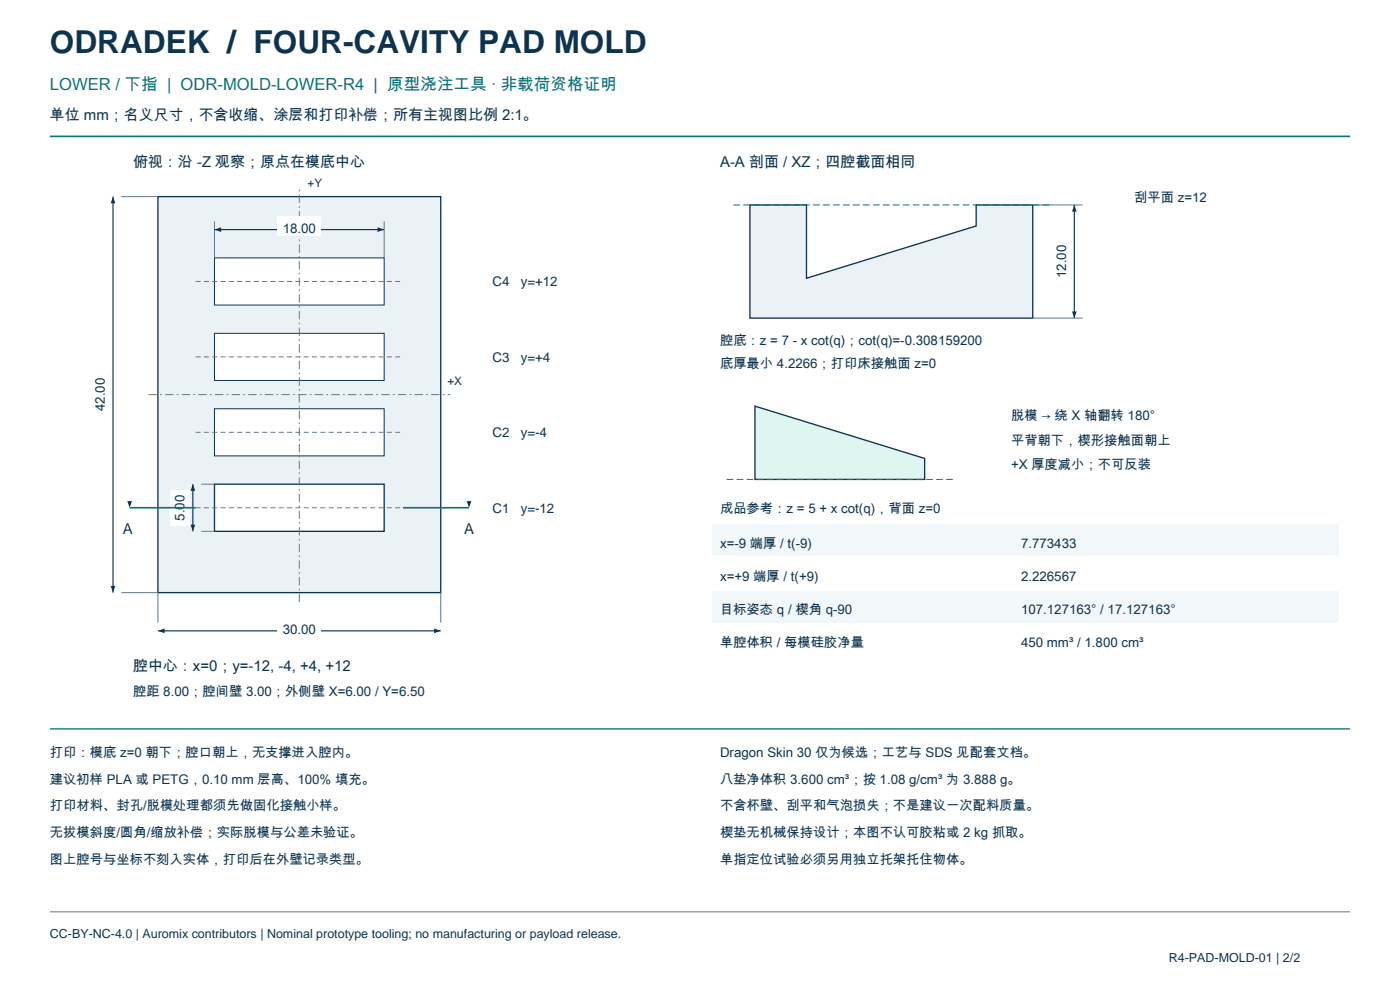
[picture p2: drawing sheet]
<svg xmlns="http://www.w3.org/2000/svg" width="297mm" height="210mm" viewBox="0 0 297 210" stroke-linecap="round" stroke-linejoin="round" font-family="sans-serif">
<defs><g id="words">
<text font-size="6.7" fill="#0d334f" x="10.6" y="11.3">ODRADEK / FOUR-CAVITY PAD MOLD</text>
<text font-size="3.5" fill="#08757a" x="10.6" y="19.1">LOWER / 下指 | ODR-MOLD-LOWER-R4 | 原型浇注工具 · 非载荷资格证明</text>
<g font-size="3.2" fill="#0d334f">
<text x="10.6" y="25.4">单位 mm；名义尺寸，不含收缩、涂层和打印补偿；所有主视图比例 2:1。</text>
<text x="28.2" y="35.4">俯视：沿 -Z 观察；原点在模底中心</text>
<text x="152.8" y="35.4">A-A 剖面 / XZ；四腔截面相同</text>
<text x="26.1" y="113.3">A</text>
<text x="98.4" y="113.3">A</text>
<text x="28.2" y="142.3">腔中心：x=0；y=-12, -4, +4, +12</text>
</g>
<g font-size="2.8" fill="#0d334f">
<text x="240.6" y="42.8">刮平面 z=12</text>
<text x="60" y="49.4">18.00</text>
<text x="226.1" y="59" transform="rotate(-90 226.1 59)">12.00</text>
<text x="104.5" y="60.8">C4</text>
<text x="110.5" y="60.8">y=+12</text>
<text x="104.5" y="76.8">C3</text>
<text x="110.5" y="76.8">y=+4</text>
<text x="152.8" y="73.1">腔底：z = 7 - x cot(q)；cot(q)=-0.308159200</text>
<text x="152.8" y="78.1">底厚最小 4.2266；打印床接触面 z=0</text>
<text x="22.2" y="87.2" transform="rotate(-90 22.2 87.2)">42.00</text>
<text x="214.5" y="89">脱模 → 绕 X 轴翻转 180°</text>
<text x="104.5" y="92.8">C2</text>
<text x="110.5" y="92.8">y=-4</text>
<text x="214.5" y="94.3">平背朝下，楔形接触面朝上</text>
<text x="214.5" y="99.6">+X 厚度减小；不可反装</text>
<text x="39.2" y="110.5" transform="rotate(-90 39.2 110.5)">5.00</text>
<text x="104.5" y="108.8">C1</text>
<text x="110.5" y="108.8">y=-12</text>
<text x="152.8" y="108.8">成品参考：z = 5 + x cot(q)，背面 z=0</text>
<text x="152.8" y="116.2">x=-9 端厚 / t(-9)</text>
<text x="216.6" y="116.2">7.773433</text>
<text x="152.8" y="123.2">x=+9 端厚 / t(+9)</text>
<text x="216.6" y="123.2">2.226567</text>
<text x="152.8" y="130.3">目标姿态 q / 楔角 q-90</text>
<text x="216.6" y="130.3">107.127163° / 17.127163°</text>
<text x="60" y="134.5">30.00</text>
<text x="152.8" y="137.3">单腔体积 / 每模硅胶净量</text>
<text x="216.6" y="137.3">450 mm³ / 1.800 cm³</text>
<text x="28.2" y="147.6">腔距 8.00；腔间壁 3.00；外侧壁 X=6.00 / Y=6.50</text>
<text x="10.6" y="160.6">打印：模底 z=0 朝下；腔口朝上，无支撑进入腔内。</text>
<text x="152.8" y="160.6">Dragon Skin 30 仅为候选；工艺与 SDS 见配套文档。</text>
<text x="10.6" y="166.3">建议初样 PLA 或 PETG，0.10 mm 层高、100% 填充。</text>
<text x="152.8" y="166.3">八垫净体积 3.600 cm³；按 1.08 g/cm³ 为 3.888 g。</text>
<text x="10.6" y="171.9">打印材料、封孔/脱模处理都须先做固化接触小样。</text>
<text x="152.8" y="171.9">不含杯壁、刮平和气泡损失；不是建议一次配料质量。</text>
<text x="10.6" y="177.5">无拔模斜度/圆角/缩放补偿；实际脱模与公差未验证。</text>
<text x="152.8" y="177.5">楔垫无机械保持设计；本图不认可胶粘或 2 kg 抓取。</text>
<text x="10.6" y="183.2">图上腔号与坐标不刻入实体，打印后在外壁记录类型。</text>
<text x="152.8" y="183.2">单指定位试验必须另用独立托架托住物体。</text>
</g>
<g font-size="2.6" fill="#0d334f">
<text x="10.6" y="199.1">CC-BY-NC-4.0 | Auromix contributors | Nominal prototype tooling; no manufacturing or payload release.</text>
<text x="248" y="204">R4-PAD-MOLD-01 | 2/2</text>
</g>
<g font-size="2.5" fill="#0d334f">
<text x="65.3" y="39.7">+Y</text>
<text x="94.9" y="81.6">+X</text>
</g>
</g></defs>
<path d="M10.6 28.9h275.8" fill="none" stroke="#08757a" stroke-width=".35"/>
<path d="M33.5 41.7h60v84h-60z" fill-rule="evenodd" fill="#ebf2f5" stroke="#0d334f" stroke-width=".28"/>
<path d="M45.5 102.7h36v10h-36z" fill-rule="evenodd" fill="#fff" stroke="#0d334f" stroke-width=".28"/>
<path d="M41.5 107.7h44" fill="none" stroke="#6b7580" stroke-width=".21" stroke-dasharray="1.1 .7" stroke-linecap="butt"/>
<path d="M45.5 86.7h36v10h-36z" fill-rule="evenodd" fill="#fff" stroke="#0d334f" stroke-width=".21"/>
<path d="M41.5 91.7h44" fill="none" stroke="#6b7580" stroke-width=".21" stroke-dasharray="1.1 .7" stroke-linecap="butt"/>
<path d="M45.5 70.7h36v10h-36z" fill-rule="evenodd" fill="#fff" stroke="#0d334f" stroke-width=".21"/>
<path d="M41.5 75.7h44" fill="none" stroke="#6b7580" stroke-width=".21" stroke-dasharray="1.1 .7" stroke-linecap="butt"/>
<path d="M45.5 54.7h36v10h-36z" fill-rule="evenodd" fill="#fff" stroke="#0d334f" stroke-width=".21"/>
<path d="M41.5 59.7h44" fill="none" stroke="#6b7580" stroke-width=".21" stroke-dasharray="1.1 .7" stroke-linecap="butt"/>
<path d="M31.5 83.7h64M63.5 127.7v-88" fill="none" stroke="#6b7580" stroke-width=".21" stroke-dasharray="1.8 .7 .4 .7" stroke-linecap="butt"/>
<path d="M33.5 125.7v6.4M93.5 125.7v6.4" fill="none" stroke="#6b7580" stroke-width=".21"/>
<path d="M33.5 133.8h60" fill="none" stroke="#0d334f" stroke-width=".25"/>
<g fill="#0d334f">
<path d="M33.5 133.8l1.4-.5v1z"/>
<path d="M92.1 133.3l1.4 .5-1.4 .5z"/>
</g>
<path d="M58.9 131h9.2v4.2h-9.2z" fill-rule="evenodd" fill="#fff"/>
<path d="M25.7 41.7h7.8M25.7 125.7h7.8" fill="none" stroke="#6b7580" stroke-width=".21"/>
<path d="M24 41.7v84" fill="none" stroke="#0d334f" stroke-width=".25"/>
<g fill="#0d334f">
<path d="M23.5 124.3h1l-.5 1.4z"/>
<path d="M24 41.7l.5 1.4h-1z"/>
</g>
<path d="M19 79.1h4.3v9.2h-4.3z" fill-rule="evenodd" fill="#fff"/>
<path d="M45.5 46.9v7.8M81.5 46.9v7.8" fill="none" stroke="#6b7580" stroke-width=".21"/>
<path d="M45.5 48.7h36" fill="none" stroke="#0d334f" stroke-width=".25"/>
<g fill="#0d334f">
<path d="M45.5 48.7l1.4-.5v1z"/>
<path d="M80.1 48.2l1.4 .5-1.4 .5z"/>
</g>
<path d="M58.9 45.9h9.2v4.2h-9.2z" fill-rule="evenodd" fill="#fff"/>
<path d="M42.7 112.7h2.8M42.7 102.7h2.8" fill="none" stroke="#6b7580" stroke-width=".21"/>
<path d="M40.9 102.7v10" fill="none" stroke="#0d334f" stroke-width=".25"/>
<g fill="#0d334f">
<path d="M40.4 111.3h1l-.5 1.4z"/>
<path d="M40.9 102.7l.5 1.4h-1z"/>
</g>
<path d="M36 103.9h4.2v7.6h-4.2z" fill-rule="evenodd" fill="#fff"/>
<path d="M27.5 107.7h14" fill="none" stroke="#08757a" stroke-width=".35"/>
<path d="M27 106.3h1l-.5 1.4z" fill="#0d334f"/>
<path d="M85.5 107.7h14" fill="none" stroke="#08757a" stroke-width=".35"/>
<path d="M99 106.3h1l-.5 1.4z" fill="#0d334f"/>
<path d="M159.1 43.5h12v15.5l36-11.1v-4.4h12v24h-60z" fill-rule="evenodd" fill="#ebf2f5" stroke="#0d334f" stroke-width=".28"/>
<path d="M219.1 43.5h10.6M219.1 67.5h10.6" fill="none" stroke="#6b7580" stroke-width=".21"/>
<path d="M227.9 43.5v24" fill="none" stroke="#0d334f" stroke-width=".25"/>
<g fill="#0d334f">
<path d="M227.4 66.1h1l-.5 1.4z"/>
<path d="M227.9 43.5l.5 1.4h-1z"/>
</g>
<path d="M223 50.9h4.2v9.2h-4.2z" fill-rule="evenodd" fill="#fff"/>
<path d="M155.6 43.5h67.7" fill="none" stroke="#08757a" stroke-width=".21" stroke-dasharray="1.4 .7" stroke-linecap="butt"/>
<path d="M160.2 86.2l36 11v4.5h-36z" fill-rule="evenodd" fill="#def5f0" stroke="#0d334f" stroke-width=".28"/>
<path d="M154.2 101.7h48" fill="none" stroke="#08757a" stroke-width=".21" stroke-dasharray="1.4 .7" stroke-linecap="butt"/>
<g fill="#f2f7fa">
<path d="M151 111.2h133v6.7h-133z" fill-rule="evenodd"/>
<path d="M151 125.3h133v6.7h-133z" fill-rule="evenodd"/>
</g>
<path d="M10.6 154.6h275.8" fill="none" stroke="#08757a" stroke-width=".28"/>
<path d="M10.6 193.4h275.8" fill="none" stroke="#6b7580" stroke-width=".21"/>
<use href="#words"/>
</svg>
